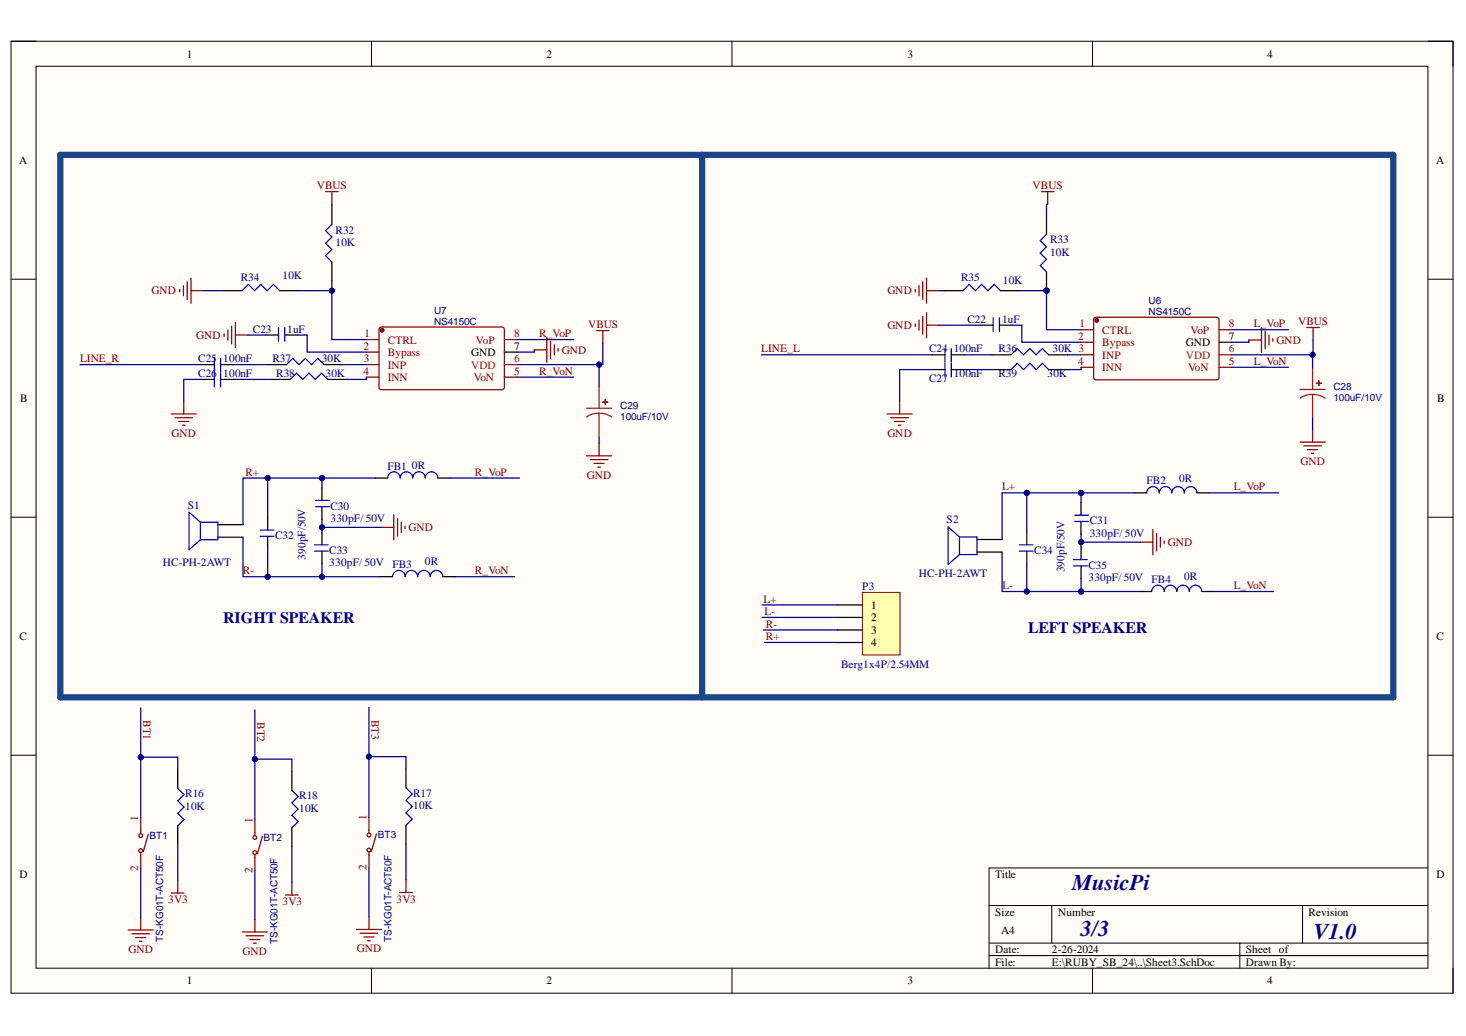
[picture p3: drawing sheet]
<svg xmlns="http://www.w3.org/2000/svg" width="297mm" height="210mm" viewBox="0 0 297 210" stroke-linecap="round" stroke-linejoin="round" font-family="sans-serif">
<defs><g id="words">
<g font-size="4.6" fill="#0c0087">
<text x="217.3" y="180.3">MusicPi</text>
<text x="219" y="189.6">3/3</text>
<text x="266.1" y="190.3">V1.0</text>
</g>
<g font-size="3.2" fill="#000080">
<text x="45.2" y="126.1">RIGHT SPEAKER</text>
<text x="208.3" y="128.2">LEFT SPEAKER</text>
</g>
<g font-size="2.3">
<text x="37.9" y="11.7">1</text>
<text x="110.7" y="11.7">2</text>
<text x="183.9" y="11.7">3</text>
<text x="256.8" y="11.7">4</text>
<text x="3.9" y="33.3">A</text>
<text x="291" y="33.3">A</text>
<text x="104.2" y="70.9">7</text>
<text x="240.3" y="70.1">GND</text>
<text x="249" y="68.9">7</text>
<text x="95.5" y="72.1">GND</text>
<text x="4.1" y="81.4">B</text>
<text x="291.2" y="81.4">B</text>
<text x="176.5" y="123.3">1</text>
<text x="176.5" y="125.9">2</text>
<text x="4" y="129.7">C</text>
<text x="176.5" y="128.4">3</text>
<text x="176.5" y="130.9">4</text>
<text x="291.1" y="129.7">C</text>
<text x="4" y="177.9">D</text>
<text x="201.6" y="177.9">Title</text>
<text x="291.1" y="177.9">D</text>
<text x="201.6" y="185.5">Size</text>
<text x="214.4" y="185.5">Number</text>
<text x="265.1" y="185.5">Revision</text>
<text x="202.9" y="189.3">A4</text>
<text x="201.6" y="193.1">Date:</text>
<text x="201.6" y="195.7">File:</text>
<text x="213.1" y="193.1">2-26-2024</text>
<text x="213.1" y="195.7">E:\RUBY_SB_24\..\Sheet3.SchDoc</text>
<text x="252.4" y="193.1">Sheet of</text>
<text x="252.4" y="195.7">Drawn By:</text>
<text x="37.9" y="199.5">1</text>
<text x="110.7" y="199.5">2</text>
<text x="183.9" y="199.5">3</text>
<text x="256.8" y="199.5">4</text>
</g>
<g font-size="2.3" fill="#800000">
<text x="64.2" y="38.4">VBUS</text>
<text x="209.2" y="38.4">VBUS</text>
<text x="30.7" y="59.6">GND</text>
<text x="179.8" y="59.6">GND</text>
<text x="263" y="65.9">VBUS</text>
<text x="39.7" y="68.7">GND</text>
<text x="109.3" y="68.3">R_VoP</text>
<text x="113.8" y="71.6">GND</text>
<text x="119.2" y="66.5">VBUS</text>
<text x="154.3" y="71.4">LINE_L</text>
<text x="179.8" y="66.7">GND</text>
<text x="254" y="66.3">L_VoP</text>
<text x="258.6" y="69.7">GND</text>
<text x="16.2" y="73.4">LINE_R</text>
<text x="109.3" y="75.9">R_VoN</text>
<text x="254" y="73.9">L_VoN</text>
<text x="34.8" y="88.5">GND</text>
<text x="179.8" y="88.5">GND</text>
<text x="263.5" y="94.2">GND</text>
<text x="49.7" y="96.4">R+</text>
<text x="96.2" y="96.4">R_VoP</text>
<text x="118.9" y="97">GND</text>
<text x="203.1" y="99.4">L+</text>
<text x="250" y="99.4">L_VoP</text>
<text x="82.8" y="107.6">GND</text>
<text x="236.6" y="110.7">GND</text>
<text x="49.2" y="116.3">R-</text>
<text x="96.2" y="116.3">R_VoN</text>
<text x="203.1" y="119.4">L-</text>
<text x="250" y="119.4">L_VoN</text>
<text x="154.7" y="122.1">L+</text>
<text x="154.9" y="124.6">L-</text>
<text x="155.2" y="127.1">R-</text>
<text x="155.2" y="129.7">R+</text>
<text x="29" y="145.9" transform="rotate(90 29 145.9)">BT1</text>
<text x="52.1" y="146.3" transform="rotate(90 52.1 146.3)">BT2</text>
<text x="75.3" y="145.8" transform="rotate(90 75.3 145.8)">BT3</text>
<text x="34.1" y="183">3V3</text>
<text x="57.3" y="183.4">3V3</text>
<text x="80.3" y="182.9">3V3</text>
<text x="26" y="193">GND</text>
<text x="49.1" y="193.5">GND</text>
<text x="72.3" y="193">GND</text>
</g>
<g font-size="2.3" fill="#000080">
<text x="68" y="47.3">R32</text>
<text x="68" y="49.8">10K</text>
<text x="212.8" y="49.3">R33</text>
<text x="212.8" y="51.8">10K</text>
<text x="48.8" y="56.9">R34</text>
<text x="57.3" y="56.4">10K</text>
<text x="194.8" y="56.9">R35</text>
<text x="203.2" y="57.4">10K</text>
<text x="196" y="65.4">C22</text>
<text x="203.1" y="65.4">1uF</text>
<text x="51.2" y="67.4">C23</text>
<text x="58.2" y="67.4">1uF</text>
<text x="188.3" y="71.4">C24</text>
<text x="193.2" y="71.4">100nF</text>
<text x="202.3" y="71.4">R36</text>
<text x="213.3" y="71.4">30K 3</text>
<text x="40.2" y="73.4">C25</text>
<text x="40.2" y="76.4">C26</text>
<text x="45.2" y="73.4">100nF</text>
<text x="45.2" y="76.4">100nF</text>
<text x="55.2" y="73.4">R37</text>
<text x="56" y="76.4">R38</text>
<text x="65.2" y="73.4">30K</text>
<text x="66" y="76.4">30K</text>
<text x="188.3" y="77.4">C27</text>
<text x="193.2" y="76.4">100nF</text>
<text x="202.3" y="76.4">R39</text>
<text x="212.3" y="76.4">30K</text>
<text x="78.5" y="95.1">FB1</text>
<text x="83.5" y="95">0R</text>
<text x="232.3" y="98.1">FB2</text>
<text x="238.9" y="97.6">0R</text>
<text x="38.1" y="103.1">S1</text>
<text x="67" y="103.2">C30</text>
<text x="67" y="105.8">330pF/ 50V</text>
<text x="191.8" y="106">S2</text>
<text x="220.8" y="106.2">C31</text>
<text x="55.7" y="109.2">C32</text>
<text x="61.9" y="113.5" transform="rotate(-90 61.9 113.5)">390pF/50V</text>
<text x="66.7" y="112.2">C33</text>
<text x="209.6" y="112.2">C34</text>
<text x="220.8" y="108.7">330pF/ 50V</text>
<text x="33" y="114.7">HC-PH-2AWT</text>
<text x="66.7" y="114.7">330pF/ 50V</text>
<text x="79.5" y="115.1">FB3</text>
<text x="86.1" y="114.6">0R</text>
<text x="174.7" y="119.5">P3</text>
<text x="186.1" y="117">HC-PH-2AWT</text>
<text x="215.7" y="116" transform="rotate(-90 215.7 116)">390pF/50V</text>
<text x="220.6" y="115.2">C35</text>
<text x="220.6" y="117.8">330pF/ 50V</text>
<text x="233.3" y="118.1">FB4</text>
<text x="239.9" y="117.6">0R</text>
<text x="170.4" y="135.3">Berg1x4P/2.54MM</text>
<text x="37.5" y="161.5">R16</text>
<text x="60.6" y="161.9">R18</text>
<text x="83.7" y="161.4">R17</text>
<text x="37.5" y="164.1">10K</text>
<text x="60.6" y="164.5">10K</text>
<text x="83.7" y="164">10K</text>
</g>
<g font-size="2.3" fill="#800">
<text x="73.7" y="70.9">2</text>
<text x="73.8" y="68.3">1</text>
<text x="78.6" y="69.6">CTRL</text>
<text x="96.4" y="69.6">VoP</text>
<text x="104.2" y="68.3">8</text>
<text x="218.4" y="68.9">2</text>
<text x="218.7" y="66.3">1</text>
<text x="223.4" y="67.6">CTRL</text>
<text x="223.4" y="70.1">Bypass</text>
<text x="241.2" y="67.6">VoP</text>
<text x="249" y="66.3">8</text>
<text x="73.7" y="75.9">4</text>
<text x="73.7" y="73.4">3</text>
<text x="78.6" y="72.1">Bypass</text>
<text x="78.6" y="74.7">INP</text>
<text x="78.6" y="77.2">INN</text>
<text x="96" y="77.2">VoN</text>
<text x="104.2" y="75.9">5</text>
<text x="218.4" y="73.9">4</text>
<text x="223.4" y="72.7">INP</text>
<text x="223.4" y="75.2">INN</text>
<text x="240.8" y="75.2">VoN</text>
<text x="249" y="73.9">5</text>
<text x="28" y="166.3" transform="rotate(-90 28 166.3)">1</text>
<text x="51.2" y="166.7" transform="rotate(-90 51.2 166.7)">1</text>
<text x="74.3" y="166.2" transform="rotate(-90 74.3 166.2)">1</text>
<text x="28" y="176.4" transform="rotate(-90 28 176.4)">2</text>
<text x="51.2" y="176.8" transform="rotate(-90 51.2 176.8)">2</text>
<text x="74.3" y="176.3" transform="rotate(-90 74.3 176.3)">2</text>
</g>
<g font-size="2.3" fill="#f00">
<text x="249" y="71.4">6</text>
<text x="95.5" y="74.7">VDD</text>
<text x="104.2" y="73.4">6</text>
<text x="240.3" y="72.7">VDD</text>
</g>
<g font-size="2" fill="#000080">
<text x="88" y="63.5">U7</text>
<text x="88" y="65.8">NS4150C</text>
<text x="232.7" y="61.6">U6</text>
<text x="232.7" y="63.8">NS4150C</text>
<text x="125.7" y="82.8">C29</text>
<text x="270.2" y="79">C28</text>
<text x="270.2" y="81.3">100uF/10V</text>
<text x="125.7" y="85.1">100uF/10V</text>
<text x="30.3" y="169.9">BT1</text>
<text x="53.4" y="170.3">BT2</text>
<text x="76.5" y="169.8">BT3</text>
<text x="33.1" y="190.8" transform="rotate(-90 33.1 190.8)">TS-KG01T-ACT50F</text>
<text x="56.2" y="191.3" transform="rotate(-90 56.2 191.3)">TS-KG01T-ACT50F</text>
<text x="79.3" y="190.8" transform="rotate(-90 79.3 190.8)">TS-KG01T-ACT50F</text>
</g>
</g></defs>
<path d="M2.2 8.4h292.2v192.8h-292.2z" fill-rule="evenodd" fill="#fffcf8"/>
<path d="M2.2 8.4h292.2v192.8h-292.2z" fill="none" stroke="#000" stroke-width=".2"/>
<path d="M7.3 13.4h282v182.8h-282z" fill-rule="evenodd" fill="#fffcf8"/>
<g fill="none" stroke="#000" stroke-width=".2">
<path d="M2.2 8.3h5.1M7.3 13.4h282v182.8h-282zM75.3 8.3v5.1M148.3 8.3v5.1M221.4 8.4v5M289.3 8.4h5.1v5M2.2 56.6h5.1M289.3 56.6h5.1M2.2 104.8h5.1M289.3 104.8h5.1M2.2 153h5.1M289.3 153h5.1"/>
<path d="M289.3 175.9h-88.9v20.3M75.3 196.2v5M148.3 196.2v5M200.4 183.5h88.9M200.4 191.1h88.9M200.4 193.6h88.9M213.1 183.5v7.6M221.4 196.2v5M251.2 191.1v5.1M263.9 183.5v7.6M294.4 196.2v5"/>
</g>
<path d="M77 66.3h24.9l.3 .5-.1 11.9-.4 .3-24.7-.1-.2-.5v-11.6z" fill="none" stroke="#800" stroke-width=".25"/>
<circle cx="77.4" cy="66.9" r=".38" fill="#800"/>
<g fill="none" stroke="#800" stroke-width=".25">
<path d="M74.2 68.8h2.6M74.2 71.3h2.6M74.2 73.9h2.6M74.2 76.4h2.6M102.2 68.8h2.5M102.2 76.4h2.5M221.7 64.5l.4-.2h24.6l.3 .5-.1 11.9-.4 .3-24.7-.1-.2-.5z"/>
<circle cx="77.4" cy="66.9" r=".38"/>
</g>
<path d="M102.2 73.9h2.5" fill="none" stroke="#f00" stroke-width=".25"/>
<g fill="none" stroke="#000" stroke-width=".25">
<path d="M67.2 41.7v3.8M67.2 53.1v3.8M40.9 73.9h2.5M40.9 76.9h2.5M44.7 73.9h2.5M44.7 76.9h2.5M53.9 67.9h2.5M57.7 67.9h2.5M102.2 71.3h2.5M65.2 98.8v2.6M76 96.9h2.5M88.7 96.9h2.5"/>
<path d="M44.2 108.8h5M44.2 106.3h5M54.2 104.9v2.5M54.2 108.7v2.5M65.2 102.7v2.5M65.2 107.9v2.5M65.2 111.7v2.5M77 116.8h2.5M89.7 116.8h2.6"/>
</g>
<g fill="none" stroke="#00f" stroke-width=".25">
<path d="M67.2 45.5l-1.2 1.2 1.2 1.3-1.2 1.3 1.2 1.2-1.2 1.3 1.2 1.3M43.4 72.6v2.8M43.4 75.6v2.8M44.7 72.6v2.8M44.7 75.6v2.8M56.4 66.4v2.7M57.7 66.4v2.7M78.5 96.9a1.27 1.27 0 0 1 1.3-1.3 1.27 1.27 0 0 1 1.3 1.3 1.27 1.27 0 0 1 1.3-1.3 1.27 1.27 0 0 1 1.2 1.3 1.27 1.27 0 0 1 1.3-1.3 1.27 1.27 0 0 1 1.3 1.3 1.27 1.27 0 0 1 1.2-1.3 1.27 1.27 0 0 1 1.3 1.3M40.6 105.8l-2.3-2v7.6l2.3-2M40.6 105.8v3.6M40.6 105.8h3.6v3.6h-3.6M52.7 108.7h2.8"/>
<path d="M52.7 107.4h2.8M63.7 111.7h2.8M63.7 110.4h2.8M64 101.4h2.7M64 102.7h2.7M79.5 116.8a1.27 1.27 0 0 1 1.3-1.2 1.27 1.27 0 0 1 1.3 1.2 1.27 1.27 0 0 1 1.3-1.2 1.27 1.27 0 0 1 1.2 1.2 1.27 1.27 0 0 1 1.3-1.2 1.27 1.27 0 0 1 1.3 1.2 1.27 1.27 0 0 1 1.2-1.2 1.27 1.27 0 0 1 1.3 1.2"/>
</g>
<g fill="none" stroke="#800000" stroke-width=".25">
<path d="M45.4 67.6v.5M46.2 66.9v2M46.9 66.1v3.6M47.7 65.3v5.1M47.7 67.9h2.5M108.3 70.9h2.5M110.8 68.3v5.1M111.6 69.1v3.6M112.3 69.9v2M113.1 70.6v.5M77.2 106.9h2.6M79.8 104.3v5.1"/>
<path d="M80.5 105.1v3.5M81.3 105.8v2.1M82.1 106.6v.5"/>
</g>
<circle cx="222.2" cy="64.9" r=".38" fill="#800"/>
<g fill="none" stroke="#800" stroke-width=".25">
<path d="M219 66.8h2.6M219 69.3h2.6M219 71.9h2.6M219 74.4h2.6M247 66.8h2.5M247 74.4h2.5"/>
<circle cx="222.2" cy="64.9" r=".38"/>
</g>
<path d="M247 71.9h2.5" fill="none" stroke="#f00" stroke-width=".25"/>
<g fill="none" stroke="#000" stroke-width=".25">
<path d="M188.9 71.9h2.6M188.9 74.9h2.6M192.7 71.9h2.6M192.7 74.9h2.6M198.7 65.9h2.5M202.5 65.9h2.5M247 69.3h2.5M229.8 99.9h2.5M242.5 99.9h2.6M198 111.9h5M198 109.3h5M208 107.9v2.5"/>
<path d="M208 111.7v2.5M219 101.9v2.5M219 105.7v2.5M219 110.9v2.5M219 114.7v2.5M230.8 119.8h2.6M243.5 119.8h2.6"/>
</g>
<g fill="none" stroke="#00f" stroke-width=".25">
<path d="M191.5 70.6v2.8M191.5 73.6v2.8M192.7 70.6v2.8M192.7 73.6v2.8M201.2 64.4v2.8M202.5 64.4v2.8M232.3 99.9a1.27 1.27 0 0 1 1.3-1.3 1.27 1.27 0 0 1 1.3 1.3 1.27 1.27 0 0 1 1.3-1.3 1.27 1.27 0 0 1 1.2 1.3 1.27 1.27 0 0 1 1.3-1.3 1.27 1.27 0 0 1 1.3 1.3 1.27 1.27 0 0 1 1.2-1.3 1.27 1.27 0 0 1 1.3 1.3M194.4 108.8l-2.3-2v7.6l2.3-2M194.4 108.8v3.6M194.4 108.8h3.6v3.6h-3.6M206.5 111.7h2.8M206.5 110.4h2.8"/>
<path d="M217.5 114.7h2.8M217.5 113.4h2.8M217.8 104.4h2.7M217.8 105.7h2.7M233.4 119.8a1.27 1.27 0 0 1 1.2-1.2 1.27 1.27 0 0 1 1.3 1.2 1.27 1.27 0 0 1 1.3-1.2 1.27 1.27 0 0 1 1.2 1.2 1.27 1.27 0 0 1 1.3-1.2 1.27 1.27 0 0 1 1.3 1.2 1.27 1.27 0 0 1 1.2-1.2 1.27 1.27 0 0 1 1.3 1.2"/>
</g>
<path d="M185.5 65.6v.5M186.2 64.9v2M187 64.1v3.6M187.7 63.4v5M187.7 65.9h2.6M231 109.8h2.6M233.6 107.3v5.1M234.4 108.1v3.5M235.1 108.8v2.1M235.9 109.6v.5" fill="none" stroke="#800000" stroke-width=".25"/>
<circle cx="212" cy="58.9" r=".51" fill="#000080"/>
<circle cx="212" cy="58.9" r=".51" fill="none" stroke="#000080" stroke-width=".2"/>
<path d="M212 50l-1.2 1.3 1.2 1.2-1.2 1.3 1.2 1.3" fill="none" stroke="#00f" stroke-width=".25"/>
<path d="M212 43.7v3.8M212 55.1v3.8" fill="none" stroke="#000" stroke-width=".25"/>
<circle cx="212" cy="58.9" r=".51" fill="#000080"/>
<circle cx="212" cy="58.9" r=".51" fill="none" stroke="#000080" stroke-width=".2"/>
<path d="M49 58.9l1.3-1.3 1.3 1.3 1.3-1.3 1.2 1.3 1.3-1.3 1.3 1.3M195.1 58.9l1.3-1.3 1.2 1.3 1.3-1.3 1.3 1.3 1.2-1.3 1.3 1.3M212 47.5l-1.2 1.2 1.2 1.3M58 73.9l1.3-1.3 1.3 1.3 1.3-1.3 1.2 1.3 1.3-1.3 1.3 1.3M58.8 76.9l1.3-1.3 1.3 1.3 1.2-1.3 1.3 1.3 1.3-1.3 1.2 1.3M204.9 74.9l1.2-1.3 1.3 1.3 1.3-1.3 1.2 1.3 1.3-1.3 1.3 1.3M204.9 71.9l1.2-1.3 1.3 1.3 1.3-1.3 1.2 1.3 1.3-1.3 1.3 1.3" fill="none" stroke="#00f" stroke-width=".25"/>
<g fill="none" stroke="#800000" stroke-width=".25">
<path d="M66 38.8h2.5M67.2 38.8v2.6M211 38.8h2.6M212.3 38.8v2.6M36.4 58.6v.5M37.2 57.9v2M37.9 57.1v3.6M38.7 56.4v5M38.7 58.9h2.5M185.5 58.6v.5M186.2 57.9v2M187 57.1v3.6"/>
<path d="M187.7 58.9h2.6M187.7 56.4v5M120.9 67h2.5M122.1 67v2.5M253.1 68.9h2.5M255.6 66.4v5M256.4 67.1v3.6M257.1 67.9v2M257.9 68.6v.5M264.8 66.4h2.5M266.1 66.4v2.5M34.7 83.9h5.1"/>
<path d="M35.5 84.6h3.5M36.2 85.4h2.1M37 86.2h.5M37.2 81.3v2.6M118.8 92.4h5.1M119.6 93.1h3.6M120.4 93.9h2M121.1 94.6h.5M121.4 89.8v2.6M179.7 83.9h5.1M180.5 84.6h3.6M181.3 85.4h2"/>
<path d="M182 86.2h.5M182.3 81.3v2.6"/>
</g>
<path d="M45.2 58.9h3.8M56.7 58.9h3.8M191.3 58.9h3.8M202.7 58.9h3.8M54.2 73.9h3.8M55 76.9h3.8M65.7 73.9h3.8M66.4 76.9h3.8M201 74.9h3.9M201 71.9h3.9M212.5 74.9h3.8M212.5 71.9h3.8" fill="none" stroke="#000" stroke-width=".25"/>
<path d="M12.2 31.4h270.1v109.9h-270.1zM142.3 31.4v109.9" fill="none" stroke="#1c4587" stroke-width="1.3"/>
<path d="M122.6 80.9l.1 1.1z" fill-rule="evenodd" fill="#8d2323"/>
<path d="M122.6 80.9l.1 1.1z" fill="none" stroke="#8d2323" stroke-width=".25"/>
<path d="M122.1 81.4l1.1 .1z" fill-rule="evenodd" fill="#8d2323"/>
<path d="M121.4 78.4v4.3M118.8 82.7h5.1M121.4 83.7l1.1 .1 1.4 .7M121.4 83.7l-1.1 .1-1.5 .7M121.4 83.7v4.8M122.1 81.4l1.1 .1z" fill="none" stroke="#8d2323" stroke-width=".25"/>
<path d="M263.4 89.6h5.1M264.2 90.3h3.5M264.9 91.1h2.1M265.7 91.9h.5M266 87v2.6" fill="none" stroke="#800000" stroke-width=".25"/>
<path d="M267.2 77.1v1z" fill-rule="evenodd" fill="#8d2323"/>
<path d="M267.2 77.1v1z" fill="none" stroke="#8d2323" stroke-width=".25"/>
<path d="M266.7 77.6l1 .1z" fill-rule="evenodd" fill="#8d2323"/>
<path d="M263.4 78.9h5.1M266 79.9l1 .1 1.5 .7M266 79.9l-1.6 .3-1 .5M266 74.6v4.3M266 79.9v4.8M266.7 77.6l1 .1z" fill="none" stroke="#8d2323" stroke-width=".25"/>
<path d="M65.2 106.9h12" fill="none" stroke="#000080" stroke-width=".25"/>
<circle cx="65.2" cy="106.9" r=".51" fill="#000080"/>
<circle cx="65.2" cy="106.9" r=".51" fill="none" stroke="#000080" stroke-width=".2"/>
<path d="M65.2 116.8h11.8" fill="none" stroke="#000080" stroke-width=".25"/>
<circle cx="65.2" cy="116.8" r=".51" fill="#000080"/>
<circle cx="65.2" cy="116.8" r=".51" fill="none" stroke="#000080" stroke-width=".2"/>
<path d="M104.7 68.8h11.6M104.7 76.4h11.6M91.2 96.9h14.1M54.2 111.2v5.6M92.3 116.8h12" fill="none" stroke="#000080" stroke-width=".25"/>
<circle cx="54.2" cy="116.8" r=".51" fill="#000080"/>
<circle cx="54.2" cy="116.8" r=".51" fill="none" stroke="#000080" stroke-width=".2"/>
<path d="M54.2 96.9v8" fill="none" stroke="#000080" stroke-width=".25"/>
<circle cx="54.2" cy="96.9" r=".51" fill="#000080"/>
<circle cx="54.2" cy="96.9" r=".51" fill="none" stroke="#000080" stroke-width=".2"/>
<path d="M65.2 96.9h10.8" fill="none" stroke="#000080" stroke-width=".25"/>
<circle cx="65.2" cy="96.9" r=".51" fill="#000080"/>
<circle cx="65.2" cy="96.9" r=".51" fill="none" stroke="#000080" stroke-width=".2"/>
<path d="M16.2 73.9h24.7M50.2 67.9h3.7M60.2 67.9h2v3.4h12M108.3 70.9v.4h-3.6M219 109.8h12" fill="none" stroke="#000080" stroke-width=".25"/>
<circle cx="219" cy="109.8" r=".51" fill="#000080"/>
<circle cx="219" cy="109.8" r=".51" fill="none" stroke="#000080" stroke-width=".2"/>
<path d="M219 119.8h11.8" fill="none" stroke="#000080" stroke-width=".25"/>
<circle cx="219" cy="119.8" r=".51" fill="#000080"/>
<circle cx="219" cy="119.8" r=".51" fill="none" stroke="#000080" stroke-width=".2"/>
<path d="M249.5 66.8h11.6M249.5 74.4h11.6M245.1 99.9h14M208 114.2v5.6M246.1 119.8h12" fill="none" stroke="#000080" stroke-width=".25"/>
<circle cx="208" cy="119.8" r=".51" fill="#000080"/>
<circle cx="208" cy="119.8" r=".51" fill="none" stroke="#000080" stroke-width=".2"/>
<path d="M208 99.9v8" fill="none" stroke="#000080" stroke-width=".25"/>
<circle cx="208" cy="99.9" r=".51" fill="#000080"/>
<circle cx="208" cy="99.9" r=".51" fill="none" stroke="#000080" stroke-width=".2"/>
<path d="M219 99.9h10.8" fill="none" stroke="#000080" stroke-width=".25"/>
<circle cx="219" cy="99.9" r=".51" fill="#000080"/>
<circle cx="219" cy="99.9" r=".51" fill="none" stroke="#000080" stroke-width=".2"/>
<path d="M212 58.9v7.9h7M190.3 65.9h8.4M205 65.9h2v3.4h12" fill="none" stroke="#000080" stroke-width=".25"/>
<circle cx="212" cy="58.9" r=".51" fill="#000080"/>
<circle cx="212" cy="58.9" r=".51" fill="none" stroke="#000080" stroke-width=".2"/>
<path d="M41.2 58.9h4M60.5 58.9h6.7M253.1 68.9v.4h-3.6" fill="none" stroke="#000080" stroke-width=".25"/>
<circle cx="67.2" cy="58.9" r=".51" fill="#000080"/>
<circle cx="67.2" cy="58.9" r=".51" fill="none" stroke="#000080" stroke-width=".2"/>
<path d="M206.5 58.9h5.5" fill="none" stroke="#000080" stroke-width=".25"/>
<circle cx="212" cy="58.9" r=".51" fill="#000080"/>
<circle cx="212" cy="58.9" r=".51" fill="none" stroke="#000080" stroke-width=".2"/>
<path d="M190.3 58.9h1M47.2 76.9h7.8M47.2 73.9h7M69.5 73.9h4.7M74.2 76.4v.5h-4M195.3 71.9h5.7M195.3 74.9h5.7M216.3 71.9h2.7M219 74.4v.5h-2.7M65.2 105.2v2.7" fill="none" stroke="#000080" stroke-width=".25"/>
<circle cx="65.2" cy="106.9" r=".51" fill="#000080"/>
<circle cx="65.2" cy="106.9" r=".51" fill="none" stroke="#000080" stroke-width=".2"/>
<path d="M65.2 98.8v-1.9h-16v9.4" fill="none" stroke="#000080" stroke-width=".25"/>
<circle cx="54.2" cy="96.9" r=".51" fill="#000080"/>
<circle cx="54.2" cy="96.9" r=".51" fill="none" stroke="#000080" stroke-width=".2"/>
<circle cx="65.2" cy="96.9" r=".51" fill="#000080"/>
<circle cx="65.2" cy="96.9" r=".51" fill="none" stroke="#000080" stroke-width=".2"/>
<path d="M49.2 108.8v8h16v-2.6" fill="none" stroke="#000080" stroke-width=".25"/>
<circle cx="54.2" cy="116.8" r=".51" fill="#000080"/>
<circle cx="54.2" cy="116.8" r=".51" fill="none" stroke="#000080" stroke-width=".2"/>
<circle cx="65.2" cy="116.8" r=".51" fill="#000080"/>
<circle cx="65.2" cy="116.8" r=".51" fill="none" stroke="#000080" stroke-width=".2"/>
<path d="M67.2 56.9v11.9h7M40.9 76.9h-3.7v4.4M188.9 74.9h-6.6v6.4" fill="none" stroke="#000080" stroke-width=".25"/>
<circle cx="67.2" cy="58.9" r=".51" fill="#000080"/>
<circle cx="67.2" cy="58.9" r=".51" fill="none" stroke="#000080" stroke-width=".2"/>
<path d="M154.3 71.9h34.6M219 108.2v2.7" fill="none" stroke="#000080" stroke-width=".25"/>
<circle cx="219" cy="109.8" r=".51" fill="#000080"/>
<circle cx="219" cy="109.8" r=".51" fill="none" stroke="#000080" stroke-width=".2"/>
<path d="M219 101.9v-2h-16v9.4" fill="none" stroke="#000080" stroke-width=".25"/>
<circle cx="208" cy="99.9" r=".51" fill="#000080"/>
<circle cx="208" cy="99.9" r=".51" fill="none" stroke="#000080" stroke-width=".2"/>
<circle cx="219" cy="99.9" r=".51" fill="#000080"/>
<circle cx="219" cy="99.9" r=".51" fill="none" stroke="#000080" stroke-width=".2"/>
<path d="M203 111.9v7.9h16v-2.6" fill="none" stroke="#000080" stroke-width=".25"/>
<circle cx="208" cy="119.8" r=".51" fill="#000080"/>
<circle cx="208" cy="119.8" r=".51" fill="none" stroke="#000080" stroke-width=".2"/>
<circle cx="219" cy="119.8" r=".51" fill="#000080"/>
<circle cx="219" cy="119.8" r=".51" fill="none" stroke="#000080" stroke-width=".2"/>
<path d="M67.2 41.4v.3M212.3 41.4h-.3v2.3M122.1 69.5v4.4h-17.4M121.4 88.5v1.3" fill="none" stroke="#000080" stroke-width=".25"/>
<circle cx="121.4" cy="73.9" r=".51" fill="#000080"/>
<circle cx="121.4" cy="73.9" r=".51" fill="none" stroke="#000080" stroke-width=".2"/>
<path d="M121.4 73.9v4.5" fill="none" stroke="#000080" stroke-width=".25"/>
<circle cx="121.4" cy="73.9" r=".51" fill="#000080"/>
<circle cx="121.4" cy="73.9" r=".51" fill="none" stroke="#000080" stroke-width=".2"/>
<path d="M266.1 68.9v3h-16.6M266 84.7v2.3" fill="none" stroke="#000080" stroke-width=".25"/>
<circle cx="266" cy="71.9" r=".51" fill="#000080"/>
<circle cx="266" cy="71.9" r=".51" fill="none" stroke="#000080" stroke-width=".2"/>
<path d="M266 71.9v2.7" fill="none" stroke="#000080" stroke-width=".25"/>
<circle cx="266" cy="71.9" r=".51" fill="#000080"/>
<circle cx="266" cy="71.9" r=".51" fill="none" stroke="#000080" stroke-width=".2"/>
<path d="M36 178.4v2.5M26 188.4h5.1M26.7 189.2h3.6M27.5 190h2M28.3 190.7h.5M28.5 185.9v2.5M34.7 180.9h2.6" fill="none" stroke="#800000" stroke-width=".25"/>
<path d="M36 159.7l1.3 1.3-1.3 1.3 1.3 1.2-1.3 1.3 1.3 1.3-1.3 1.2" fill="none" stroke="#00f" stroke-width=".25"/>
<path d="M36 155.9v3.8M36 167.3v3.8" fill="none" stroke="#000" stroke-width=".25"/>
<g fill="none" stroke="#800" stroke-width=".25">
<path d="M28.5 165.7v3.1M28.5 172.8v3.1M30 169l-1 3.6"/>
<circle cx="28.5" cy="172.3" r=".38"/>
<circle cx="28.5" cy="169.3" r=".38"/>
</g>
<path d="M28.5 153.4h7.5v2.5" fill="none" stroke="#000080" stroke-width=".25"/>
<circle cx="28.5" cy="153.4" r=".51" fill="#000080"/>
<circle cx="28.5" cy="153.4" r=".51" fill="none" stroke="#000080" stroke-width=".2"/>
<path d="M28.5 143.4v22.3M36 171.1v7.3" fill="none" stroke="#000080" stroke-width=".25"/>
<circle cx="28.5" cy="153.4" r=".51" fill="#000080"/>
<circle cx="28.5" cy="153.4" r=".51" fill="none" stroke="#000080" stroke-width=".2"/>
<path d="M51.6 153.8h7.5v2.5M28.5 175.9v10" fill="none" stroke="#000080" stroke-width=".25"/>
<path d="M59.1 178.8v2.5M49.1 188.8h5.1M49.9 189.6h3.5M50.6 190.4h2.1M51.4 191.1h.5M51.6 186.3v2.5M57.9 181.3h2.5" fill="none" stroke="#800000" stroke-width=".25"/>
<path d="M59.1 160.1l1.3 1.3-1.3 1.3 1.3 1.2-1.3 1.3 1.3 1.3-1.3 1.2" fill="none" stroke="#00f" stroke-width=".25"/>
<path d="M59.1 156.3v3.8M59.1 167.7v3.8" fill="none" stroke="#000" stroke-width=".25"/>
<g fill="none" stroke="#800" stroke-width=".25">
<path d="M51.6 166.1v3.1M51.6 173.2v3.1M53.2 169.4l-1.1 3.6"/>
<circle cx="51.6" cy="169.7" r=".38"/>
<circle cx="51.6" cy="172.7" r=".38"/>
</g>
<circle cx="51.6" cy="153.8" r=".51" fill="#000080"/>
<circle cx="51.6" cy="153.8" r=".51" fill="none" stroke="#000080" stroke-width=".2"/>
<path d="M51.6 143.8v22.3M59.1 171.5v7.3" fill="none" stroke="#000080" stroke-width=".25"/>
<circle cx="51.6" cy="153.8" r=".51" fill="#000080"/>
<circle cx="51.6" cy="153.8" r=".51" fill="none" stroke="#000080" stroke-width=".2"/>
<path d="M74.8 153.3h7.5v2.5M51.6 176.3v10" fill="none" stroke="#000080" stroke-width=".25"/>
<path d="M82.3 178.3v2.5M72.2 188.3h5.1M73 189.1h3.5M73.7 189.8h2.1M74.5 190.6h.5M74.8 185.8v2.5M81 180.8h2.5" fill="none" stroke="#800000" stroke-width=".25"/>
<path d="M82.3 159.6l1.2 1.3-1.2 1.3 1.2 1.2-1.2 1.3 1.2 1.3-1.2 1.2" fill="none" stroke="#00f" stroke-width=".25"/>
<path d="M82.3 155.8v3.8M82.3 167.2v3.8" fill="none" stroke="#000" stroke-width=".25"/>
<g fill="none" stroke="#800" stroke-width=".25">
<path d="M74.8 165.6v3.1M74.8 172.7v3.1M76.3 168.9l-1 3.6"/>
<circle cx="74.8" cy="169.2" r=".38"/>
<circle cx="74.8" cy="172.2" r=".38"/>
</g>
<circle cx="74.8" cy="153.3" r=".51" fill="#000080"/>
<circle cx="74.8" cy="153.3" r=".51" fill="none" stroke="#000080" stroke-width=".2"/>
<path d="M74.8 143.3v22.3M82.3 171v7.3" fill="none" stroke="#000080" stroke-width=".25"/>
<circle cx="74.8" cy="153.3" r=".51" fill="#000080"/>
<circle cx="74.8" cy="153.3" r=".51" fill="none" stroke="#000080" stroke-width=".2"/>
<path d="M74.8 175.8v10" fill="none" stroke="#000080" stroke-width=".25"/>
<path d="M174.7 120h7.7v12.7h-7.7z" fill-rule="evenodd" fill="#ffffb0"/>
<path d="M174.7 120h7.7v12.7h-7.7z" fill="none" stroke="#800000" stroke-width=".2"/>
<path d="M169.7 122.6h5M169.7 125.1h5M169.7 127.6h5M169.7 130.2h5" fill="none" stroke="#000" stroke-width=".25"/>
<path d="M154.4 122.6h15.3M154.4 125.1h15.3M154.7 127.6h15M154.9 130.2h14.8" fill="none" stroke="#000080" stroke-width=".25"/>
<use href="#words"/>
</svg>
